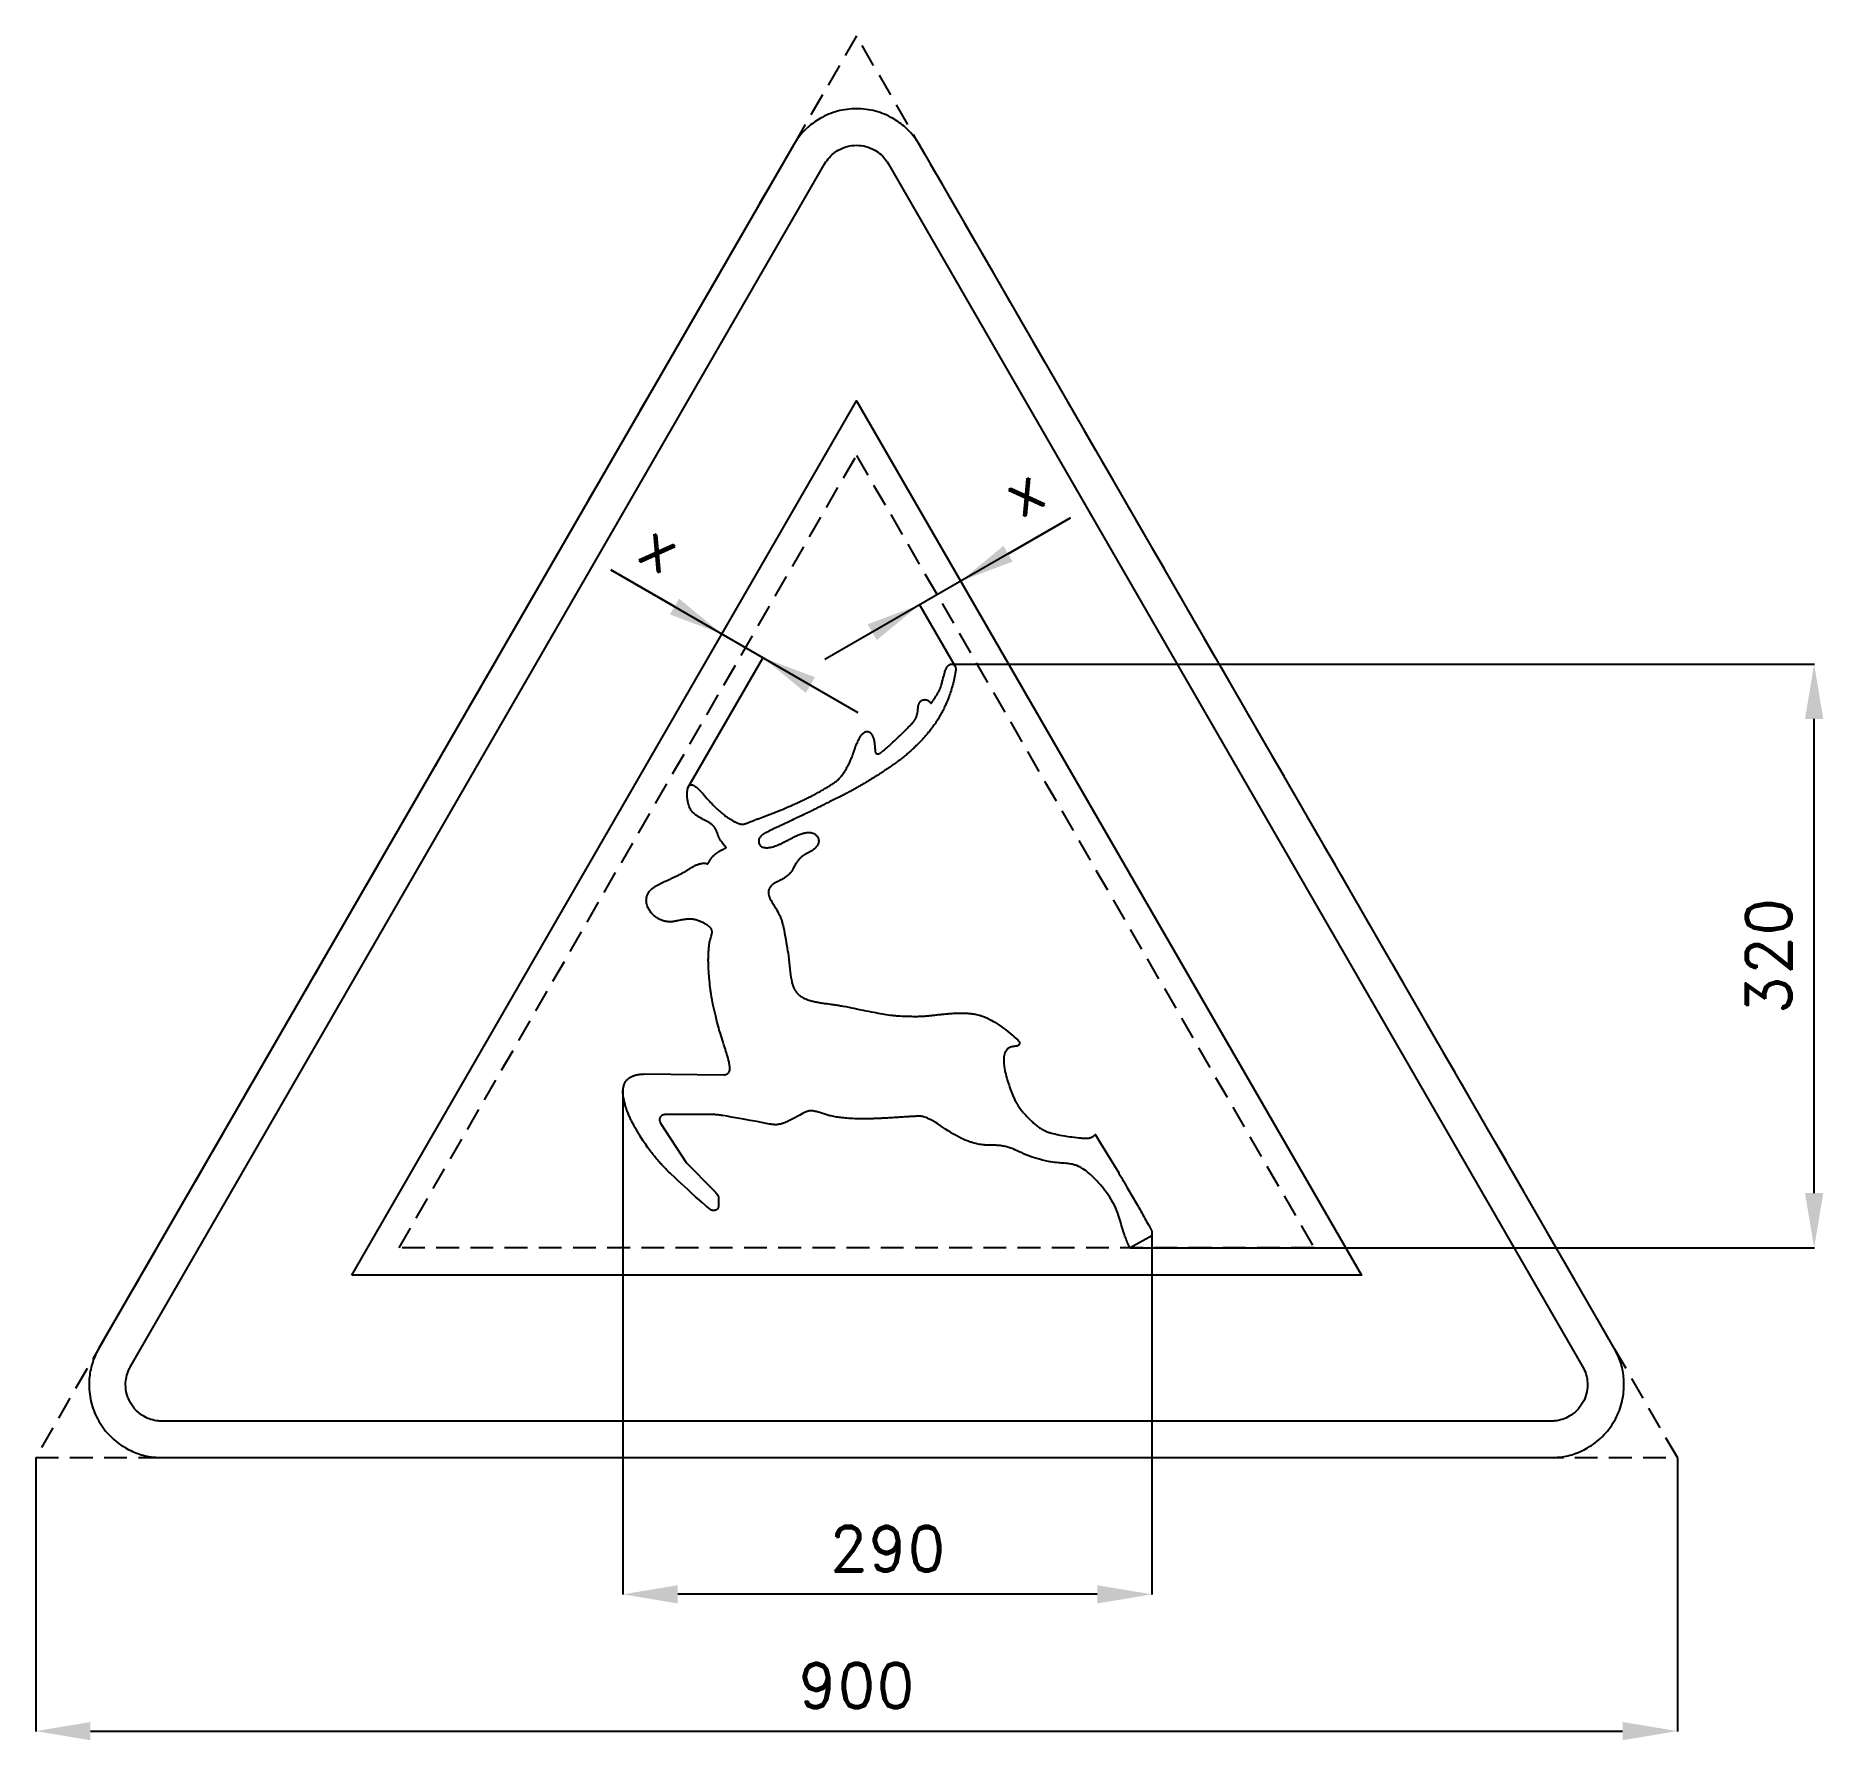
# Model space of a CAD drawing. Header units: millimetres. Extents: x -29 to 951, y -155 to 779.
import ezdxf

# ---------------------------------------------------------------- set-up
doc = ezdxf.new("R2010")
doc.units = ezdxf.units.MM
doc.header["$LTSCALE"] = 5
doc.linetypes.add('ČÁRKOVANÁX2', pattern=[1.5, 1, -0.5])
doc.layers.add('Kóty', color=2, linetype='Continuous')
doc.layers.add('Značka', color=7, linetype='Continuous')
doc.styles.get("Standard").update_dxf_attribs({"font": 'romand.shx', "height": 25})
doc.dimstyles.get("Standard").update_dxf_attribs({"dimtxt": 25, "dimasz": 30, "dimexe": 0.18, "dimexo": 0.0625, "dimgap": 12.5, "dimtad": 1, "dimdec": 0, "dimzin": 0, "dimdsep": 46, "dimtxsty": 'Standard', "dimcen": 0.09, "dimadec": 0, "dimazin": 0, "dimtfac": 1, "dimtdec": 0, "dimtofl": 0, "dimtmove": 0, "dimatfit": 3, "dimfxl": 1, "dimtolj": 1, "dimtzin": 0, "dimarcsym": 0})

msp = doc.modelspace()

# ---------------------------------------------------------------- texts
at = {"layer": 'Kóty', "char_height": 25, "attachment_point": 5}
for insert, rotation in [((511.88, 530.12), 30.0001), ((313.4, 499.35), 329.9999)]:
    msp.add_mtext('\\A1;x', dxfattribs=dict(at, insert=insert, rotation=rotation))

# ---------------------------------------------------------------- blocks, each defined once
blk = doc.blocks.new('*D0')
at = {"layer": 'Defpoints', "color": 0, "transparency": 16777216}
for p in [(292.66, 201.06), (582.66, 121.59), (292.66, -74.94)]:
    blk.add_point(p, dxfattribs=at)
at = {"layer": 'Kóty', "color": 0, "lineweight": -2, "transparency": 16777216}
for p, q in [((292.66, 201), (292.66, -75.12)), ((582.66, 121.53), (582.66, -75.12)), ((552.66, -74.94), (322.66, -74.94))]:
    blk.add_line(p, q, dxfattribs=at)
at = {"layer": 'Kóty', "color": 0, "transparency": 16777216}
for points in [[(322.66, -69.94), (322.66, -79.94), (292.66, -74.94)], [(552.66, -69.94), (552.66, -79.94), (582.66, -74.94)]]:
    blk.add_solid(points, dxfattribs=at)
at = {"layer": 'Kóty', "color": 0, "transparency": 16777216, "insert": (437.66, -49.94), "char_height": 25, "attachment_point": 5}
blk.add_mtext('\\A1;290', dxfattribs=at)
blk = doc.blocks.new('*D1')
at = {"layer": 'Defpoints', "color": 0, "transparency": 16777216}
for p in [(-29.28, 0.06), (870.72, 0.06), (870.72, -149.94)]:
    blk.add_point(p, dxfattribs=at)
at = {"layer": 'Kóty', "color": 0, "lineweight": -2, "transparency": 16777216}
for p, q in [((-29.28, 0), (-29.28, -150.12)), ((870.72, 0), (870.72, -150.12)), ((0.72, -149.94), (840.72, -149.94))]:
    blk.add_line(p, q, dxfattribs=at)
at = {"layer": 'Kóty', "color": 0, "transparency": 16777216}
for points in [[(0.72, -144.94), (0.72, -154.94), (-29.28, -149.94)], [(840.72, -144.94), (840.72, -154.94), (870.72, -149.94)]]:
    blk.add_solid(points, dxfattribs=at)
at = {"layer": 'Kóty', "color": 0, "transparency": 16777216, "insert": (420.72, -124.94), "char_height": 25, "attachment_point": 5}
blk.add_mtext('\\A1;900', dxfattribs=at)
blk = doc.blocks.new('*D2')
at = {"layer": 'Defpoints', "color": 0, "transparency": 16777216}
for p in [(472.95, 435), (945.72, 435), (570.65, 115)]:
    blk.add_point(p, dxfattribs=at)
at = {"layer": 'Kóty', "color": 0, "lineweight": -2, "transparency": 16777216}
for p, q in [((473.02, 435), (945.9, 435)), ((945.72, 145), (945.72, 405)), ((570.71, 115), (945.9, 115))]:
    blk.add_line(p, q, dxfattribs=at)
at = {"layer": 'Kóty', "color": 0, "transparency": 16777216}
for points in [[(940.72, 405), (950.72, 405), (945.72, 435)], [(940.72, 145), (950.72, 145), (945.72, 115)]]:
    blk.add_solid(points, dxfattribs=at)
at = {"layer": 'Kóty', "color": 0, "transparency": 16777216, "insert": (920.72, 275), "char_height": 25, "attachment_point": 5, "rotation": 90}
blk.add_mtext('\\A1;320', dxfattribs=at)

# ---------------------------------------------------------------- dimensions: what is measured, and where the dimension line sits
at = {"layer": 'Kóty'}
dim = msp.add_linear_dim(base=(945.72, 435), p1=(570.65, 115), p2=(472.95, 435), angle=90, dimstyle='Standard', dxfattribs=at)
dim.commit()
dim.dimension.update_dxf_attribs({"geometry": '*D2', "text_midpoint": (920.72, 275)})
for base, p1, p2, picture, middle in [((292.66, -74.94), (582.66, 121.59), (292.66, 201.06), '*D0', (437.66, -49.94)), ((870.72, -149.94), (-29.28, 0.06), (870.72, 0.06), '*D1', (420.72, -124.94))]:
    dim = msp.add_linear_dim(base=base, p1=p1, p2=p2, dimstyle='Standard', dxfattribs=at)
    dim.commit()
    dim.dimension.update_dxf_attribs({"geometry": picture, "text_midpoint": middle})

# ---------------------------------------------------------------- linework, layer by layer
at = {"layer": 'Kóty'}
for p, q in [((537.95, 515.25), (403.33, 437.53)), ((503.79, 495.53), (537.95, 515.25)), ((285.97, 486.72), (421.41, 408.52)), ((320.91, 466.55), (285.97, 486.72)), ((474.77, 433.8), (455.2, 467.68)), ((328.3, 367.24), (369.54, 438.68))]:
    msp.add_line(p, q, dxfattribs=at)
for points in [[(501.29, 499.86), (506.29, 491.2), (477.81, 480.53)], [(323.41, 470.88), (318.41, 462.22), (346.89, 451.55)], [(426.81, 456.86), (431.81, 448.2), (455.29, 467.53)], [(397.93, 427.85), (392.93, 419.19), (369.45, 438.52)]]:
    msp.add_solid(points, dxfattribs=at)
at = {"layer": 'Značka', "color": 6, "linetype": 'ČÁRKOVANÁX2', "ltscale": 2.5}
for points in [[(870.72, 0.06), (420.72, 779.48), (-29.28, 0.06)], [(169.9, 115), (420.72, 549.42), (671.53, 115)]]:
    msp.add_lwpolyline(points, close=True, dxfattribs=at)
at = {"layer": 'Značka', "color": 5}
for points in [[(836.08, 60), (455.36, 719.42), (454.24, 721.19, 0.010748), (453.08, 722.93, 0.055773), (447.54, 729.17, 0.055979), (440.72, 734.06, 0.069561), (431.09, 738.14, 0.069791), (420.72, 739.42, 0.069502), (410.36, 738.12, 0.067732), (400.72, 734.06, 0.055944), (393.86, 729.2, 0.061133), (388.36, 722.93, 0.012257), (387.19, 721.2), (386.08, 719.42), (5.36, 60, 0.003576), (4.38, 58.15, 0.010722), (3.46, 56.27, 0.055711), (0.83, 48.35, 0.055985), (0, 40, 0.069591), (1.29, 29.62, 0.069767), (5.36, 20, 0.069481), (11.67, 11.68, 0.067775), (20, 5.36, 0.055964), (27.65, 1.85, 0.061097), (35.82, 0.22, 0.01224), (37.91, 0.07, 0.004081), (40, 0), (801.43, 0, 0.003581), (803.53, 0.08, 0.010743), (805.62, 0.22, 0.055797), (813.79, 1.9, 0.055991), (821.43, 5.36, 0.069582), (829.78, 11.66, 0.069787), (836.08, 20, 0.069497), (840.13, 29.62, 0.067792), (841.43, 40, 0.055928), (840.65, 48.37, 0.060939), (837.98, 56.27), (837.06, 58.15), (836.08, 60)], [(461.65, 242.39), (462.01, 242.43), (462.37, 242.47, 0.000337), (464.95, 242.77, -0.00198), (467.53, 243.05, -0.003887), (470.06, 243.3, -0.005519), (472.6, 243.51, -0.007545), (475.14, 243.66, -0.009948), (477.69, 243.72, -0.009402), (479.69, 243.69, -0.010668), (481.69, 243.59, -0.015951), (484.11, 243.34, -0.020587), (486.5, 242.93, -0.016027), (488.1, 242.54, -0.017229), (489.66, 242.05, -0.013738), (490.93, 241.57, -0.01177), (492.16, 241.03, -0.010244), (493.38, 240.44), (494.57, 239.8), (495.52, 239.26), (496.45, 238.7), (497.6, 237.97), (498.74, 237.21), (500.09, 236.29), (501.42, 235.34), (502.54, 234.5), (503.65, 233.64), (504.76, 232.76), (505.85, 231.85), (506.7, 231.11), (507.55, 230.37), (508.58, 229.46, -0.023898), (509.57, 228.49), (509.84, 228.17, -0.067215), (510.04, 227.82), (510.12, 227.54), (510.14, 227.25), (510.11, 226.97), (510.03, 226.69), (509.91, 226.44), (509.76, 226.21), (509.58, 226.02), (509.37, 225.86), (509.14, 225.74, -0.041671), (508.89, 225.67, -0.018965), (508.71, 225.65), (508.54, 225.62), (508.28, 225.59), (508.03, 225.56), (507.73, 225.51), (507.43, 225.47), (507.11, 225.43), (506.79, 225.38), (506.49, 225.33), (506.18, 225.28), (506.13, 225.28), (506.08, 225.27), (505.62, 225.16, 0.019201), (505.17, 225.03, 0.046512), (504.38, 224.69, 0.04959), (503.67, 224.2, 0.039648), (503.17, 223.73, 0.035504), (502.75, 223.18, 0.06272), (502.07, 221.85, 0.042328), (501.68, 220.39, 0.055495), (501.44, 217.41, 0.030987), (501.71, 214.43, 0.025047), (502.53, 210.16, 0.019179), (503.71, 205.99, 0.012506), (505, 202.26), (506.44, 198.57), (507.34, 196.47, 0.024408), (508.37, 194.44, 0.023188), (509.45, 192.72), (510.67, 191.08), (512.26, 189.1, 0.011539), (513.94, 187.2, 0.012743), (515.83, 185.25, 0.013065), (517.81, 183.4, 0.015319), (519.58, 181.9, 0.023316), (521.46, 180.54, 0.030453), (523.52, 179.34, 0.036425), (525.72, 178.43, 0.022748), (527.54, 177.9), (529.39, 177.47), (530.8, 177.15), (532.21, 176.83), (533.5, 176.57), (534.79, 176.34), (535.73, 176.18), (536.68, 176.03), (537.75, 175.89), (538.81, 175.77), (540.12, 175.63), (541.42, 175.49), (542.58, 175.37), (543.74, 175.26, 0.006897), (544.86, 175.18, 0.011084), (545.98, 175.13, 0.011307), (546.88, 175.14, 0.012618), (547.79, 175.18, 0.023553), (548.52, 175.27, 0.050601), (549.23, 175.45), (549.6, 175.61), (549.94, 175.81), (550.27, 176.03), (550.57, 176.27), (550.85, 176.49), (551.12, 176.71), (551.3, 176.85), (551.48, 176.98), (551.54, 177.02), (551.59, 177.04), (551.62, 177.05), (551.64, 177.05), (551.65, 177.05), (551.65, 177.05), (551.67, 177.05), (551.68, 177.04), (551.68, 177.04), (551.69, 177.03), (554.48, 172.43), (564.43, 156.08), (564.52, 155.93), (564.61, 155.78), (565.28, 154.67), (565.93, 153.55), (566.57, 152.44), (567.2, 151.33), (567.83, 150.2), (568.46, 149.08), (568.96, 148.2), (569.47, 147.31), (569.99, 146.41), (570.52, 145.52), (570.62, 145.37), (570.71, 145.21), (575.27, 137.4), (575.35, 137.27), (575.43, 137.14), (576, 136.15), (576.57, 135.16), (577.15, 134.15), (577.71, 133.13), (578.29, 132.1), (578.86, 131.06), (579.31, 130.26), (579.75, 129.46), (580.27, 128.52), (580.8, 127.59), (580.98, 127.29), (581.16, 126.99), (581.31, 126.74), (581.46, 126.48), (581.6, 126.23), (581.75, 125.97), (581.86, 125.77), (581.96, 125.56), (582.09, 125.29), (582.2, 125.03), (582.27, 124.86), (582.34, 124.7), (582.39, 124.56), (582.44, 124.41), (582.49, 124.27), (582.53, 124.13), (582.56, 124.01), (582.59, 123.9), (582.62, 123.77), (582.64, 123.65), (582.64, 123.63), (582.65, 123.6), (582.66, 123.18), (582.66, 121.59), (570.65, 115), (570.6, 115.11), (570.54, 115.21), (570.15, 115.96), (569.78, 116.71), (569.45, 117.44), (569.13, 118.17), (568.82, 118.91), (568.52, 119.65), (568.29, 120.25), (568.07, 120.85), (567.84, 121.49), (567.61, 122.13), (567.58, 122.25), (567.54, 122.36), (567.46, 122.6), (567.38, 122.84), (567.22, 123.32), (567.07, 123.8), (566.69, 125.01), (566.33, 126.23), (565.86, 127.85), (565.39, 129.47), (564.9, 131.09), (564.38, 132.7), (563.94, 133.97), (563.47, 135.24), (562.82, 136.8), (562.1, 138.33), (561.26, 139.95), (560.34, 141.52), (559.53, 142.81), (558.68, 144.07), (557.79, 145.3), (556.88, 146.52), (556.12, 147.47), (555.36, 148.42), (554.38, 149.58), (553.38, 150.73), (552.51, 151.68), (551.62, 152.62), (550.76, 153.47), (549.89, 154.3), (548.97, 155.14), (548.04, 155.95), (547.3, 156.56), (546.55, 157.15), (545.68, 157.79), (544.78, 158.39, 0.018579), (543.63, 159.07, 0.020156), (542.42, 159.65), (541.44, 160.06, 0.015346), (540.42, 160.4, 0.014101), (539.4, 160.68, 0.012814), (538.37, 160.91), (537.52, 161.07), (536.67, 161.19, 0.009092), (535.57, 161.3), (534.47, 161.39), (532.94, 161.5, -0.004486), (531.42, 161.62), (530.33, 161.72), (529.24, 161.85), (528.28, 161.98), (527.32, 162.12), (526.61, 162.24), (525.91, 162.38), (525.09, 162.56), (524.27, 162.75), (522.63, 163.13), (521, 163.54), (519.63, 163.91), (518.28, 164.31), (516.93, 164.74), (515.6, 165.21), (514.54, 165.6), (513.5, 166.02), (512.21, 166.58), (510.94, 167.18), (509.84, 167.7), (508.73, 168.22), (507.82, 168.62), (506.9, 169.01), (505.98, 169.38), (505.05, 169.72), (504.28, 169.98), (503.52, 170.21), (502.52, 170.48, 0.010566), (501.52, 170.7, 0.011675), (500.46, 170.9, 0.012239), (499.38, 171.04, 0.009166), (498.5, 171.13, 0.006881), (497.62, 171.18, 0.004934), (496.73, 171.22), (495.85, 171.24), (495.14, 171.26), (494.42, 171.26), (493.52, 171.27, -0.004368), (492.62, 171.29, -0.007319), (491.63, 171.34, -0.008634), (490.64, 171.41, -0.007455), (489.82, 171.5), (489, 171.61), (488.18, 171.74), (487.37, 171.89), (486.72, 172.02), (486.08, 172.17), (485.28, 172.38), (484.48, 172.6, -0.01193), (482.73, 173.15, -0.014238), (481.01, 173.79, -0.011281), (479.64, 174.37), (478.29, 175.01), (476.96, 175.68), (475.66, 176.39), (474.61, 176.98), (473.57, 177.58), (472.26, 178.36), (470.95, 179.15), (469.41, 180.12), (467.88, 181.13), (466.54, 182.03), (465.21, 182.93), (463.85, 183.81), (462.47, 184.64), (461.38, 185.25), (460.26, 185.81, 0.020001), (458.9, 186.39, 0.028484), (457.49, 186.84), (457.08, 186.94), (456.67, 187.02), (456.33, 187.07), (455.98, 187.11), (455.63, 187.13), (455.28, 187.15), (455, 187.15), (454.72, 187.15), (454.37, 187.15, 0.004402), (454.02, 187.14, 0.003424), (453.65, 187.12), (453.29, 187.1), (452.98, 187.08), (452.68, 187.06), (452.37, 187.05), (452.07, 187.03), (451.82, 187.01), (451.58, 187), (451.28, 186.99), (450.97, 186.97), (450.62, 186.95), (450.26, 186.93), (449.96, 186.92), (449.66, 186.9), (449.37, 186.89), (449.07, 186.87), (448.83, 186.86), (448.59, 186.84), (448.29, 186.83), (448, 186.81, 0.000769), (447.02, 186.75), (446.05, 186.69), (445.21, 186.64), (444.36, 186.59), (443.51, 186.53), (442.66, 186.48), (442, 186.44), (441.33, 186.4), (440.52, 186.35), (439.71, 186.3), (438.39, 186.22, -0.000785), (437.06, 186.14, -0.000885), (435.96, 186.08, -0.000885), (434.85, 186.02, -0.000954), (433.75, 185.97, -0.00105), (432.65, 185.92), (431.76, 185.88), (430.88, 185.85, -0.001353), (429.77, 185.81), (428.67, 185.78, -0.001232), (427.33, 185.75, -0.002259), (425.99, 185.73, -0.002286), (424.88, 185.72, -0.002231), (423.76, 185.72, -0.002259), (422.65, 185.73, -0.002451), (421.53, 185.75), (420.64, 185.77), (419.75, 185.8), (418.64, 185.85), (417.52, 185.91), (416.49, 185.98), (415.46, 186.05), (414.6, 186.12), (413.74, 186.2), (412.88, 186.29), (412.02, 186.4), (411.33, 186.48), (410.65, 186.58), (409.79, 186.7), (408.94, 186.84, -0.010956), (407.52, 187.12, -0.011546), (406.11, 187.46, -0.007941), (404.96, 187.78), (403.83, 188.13), (402.7, 188.48), (401.57, 188.84), (400.67, 189.11), (399.76, 189.38, 0.008059), (398.62, 189.69, 0.016423), (397.46, 189.95), (397.16, 190), (396.85, 190.05), (396.6, 190.08), (396.35, 190.1), (396.09, 190.11), (395.84, 190.11), (395.63, 190.11, 0.008093), (395.43, 190.1, 0.010122), (395.18, 190.08, 0.009728), (394.92, 190.05, 0.011237), (394.62, 190, 0.011064), (394.32, 189.94), (394.07, 189.87), (393.82, 189.81), (393.58, 189.73), (393.34, 189.65), (393.15, 189.58), (392.96, 189.51), (392.76, 189.42), (392.56, 189.34), (392.52, 189.33), (392.49, 189.31), (392.31, 189.22), (392.14, 189.13), (391.79, 188.95), (391.44, 188.76), (390.56, 188.29), (389.69, 187.82), (388.52, 187.17), (387.34, 186.54), (386.16, 185.91), (384.97, 185.3), (384.02, 184.83), (383.06, 184.38, -0.008397), (381.85, 183.85, -0.010169), (380.62, 183.37), (380.23, 183.22), (379.83, 183.09), (379.49, 182.98), (379.15, 182.89), (378.81, 182.8), (378.47, 182.73), (378.19, 182.67, -0.0071), (377.92, 182.63, -0.008494), (377.57, 182.58, -0.00741), (377.22, 182.54, -0.008701), (376.82, 182.51, -0.010486), (376.42, 182.5, -0.008899), (376.09, 182.5), (375.76, 182.51), (375.43, 182.53), (375.1, 182.56), (374.84, 182.59), (374.58, 182.62), (374.3, 182.66), (374.02, 182.71), (373.97, 182.72), (373.92, 182.73), (373.47, 182.81), (373.03, 182.89), (372.09, 183.07), (371.14, 183.24), (368.56, 183.72), (365.98, 184.2), (362.36, 184.86), (358.74, 185.52), (355.39, 186.12), (352.05, 186.71), (349.72, 187.11), (347.39, 187.51, 0.004239), (346.1, 187.71, 0.012585), (344.82, 187.88), (344.28, 187.93), (343.75, 187.97), (343.45, 188), (343.15, 188.02), (342.91, 188.03), (342.68, 188.04), (342.38, 188.05), (342.08, 188.06), (341.54, 188.08), (341, 188.1), (340.88, 188.11), (340.76, 188.11), (316.46, 188.1), (316.44, 188.1), (316.41, 188.1), (316.2, 188.09), (315.99, 188.08, 0.006048), (315.79, 188.06, 0.006609), (315.59, 188.04, 0.007434), (315.39, 188.01, 0.008442), (315.19, 187.97, 0.007268), (315.04, 187.94), (314.88, 187.91, 0.010054), (314.69, 187.85, 0.013182), (314.5, 187.79, 0.024401), (314.22, 187.69, 0.030506), (313.96, 187.55, 0.027336), (313.75, 187.41), (313.56, 187.25), (313.37, 187.07), (313.21, 186.88), (313.09, 186.71), (312.99, 186.53), (312.88, 186.3), (312.8, 186.06), (312.73, 185.74), (312.7, 185.4), (312.71, 185.11), (312.75, 184.81), (312.81, 184.52), (312.9, 184.23), (312.97, 184.01), (313.06, 183.79), (313.16, 183.59), (313.28, 183.39), (313.3, 183.36), (313.32, 183.33), (327.38, 161.74), (342.09, 146.81), (342.11, 146.79), (342.13, 146.77), (342.14, 146.76), (342.16, 146.74), (342.17, 146.73), (342.19, 146.71), (342.2, 146.7), (342.21, 146.69), (342.22, 146.67), (342.24, 146.66), (342.64, 146.25), (343.04, 145.85), (343.42, 145.45), (343.78, 145.03), (344.13, 144.6), (344.46, 144.15), (344.69, 143.76), (344.89, 143.35), (345, 143.03), (345.05, 142.71), (345.05, 142.65), (345.05, 142.59), (345.06, 138.76), (345.06, 138.63), (345.06, 138.5), (345.02, 137.84, -0.041757), (344.9, 137.19), (344.79, 136.84), (344.63, 136.51), (344.49, 136.3), (344.32, 136.1), (344.14, 135.95), (343.95, 135.82), (343.75, 135.72), (343.53, 135.64), (343.35, 135.59, -0.015112), (343.16, 135.55, -0.02096), (342.82, 135.51, -0.014486), (342.47, 135.49, -0.009519), (342.29, 135.48, -0.016701), (342.11, 135.49), (341.93, 135.5), (341.75, 135.53), (341.58, 135.57), (341.4, 135.62), (341.24, 135.68), (341.09, 135.73), (340.91, 135.81), (340.74, 135.9), (340.58, 135.99), (340.43, 136.09), (340.3, 136.18), (340.18, 136.27), (340.06, 136.36), (339.94, 136.45), (339.85, 136.53), (339.76, 136.61), (339.66, 136.7), (339.56, 136.78), (339.54, 136.8), (339.53, 136.81), (339.22, 137.08), (338.91, 137.35), (338.28, 137.89), (337.66, 138.44), (336.11, 139.81), (334.56, 141.18), (332.49, 143.03), (330.44, 144.88), (328.38, 146.75), (326.33, 148.62), (324.71, 150.13), (323.08, 151.63), (321.06, 153.5), (319.05, 155.39, -0.006147), (316.71, 157.67, -0.00904), (314.43, 160.03, -0.008121), (312.64, 162, -0.007257), (310.91, 164.02, -0.006794), (309.24, 166.08, -0.006747), (307.63, 168.18), (306.37, 169.9), (305.14, 171.64, -0.005649), (303.62, 173.9), (302.14, 176.19, -0.005201), (300.73, 178.47, -0.007245), (299.38, 180.78, -0.007371), (298.3, 182.74, -0.008328), (297.28, 184.74, -0.009415), (296.33, 186.76, -0.010621), (295.46, 188.82, -0.009557), (294.82, 190.49, -0.010667), (294.25, 192.18, -0.013557), (293.64, 194.33, -0.012453), (293.14, 196.51), (292.94, 197.5, -0.012683), (292.79, 198.49), (292.7, 199.34, -0.013684), (292.66, 200.2, -0.015117), (292.66, 201.06, -0.017538), (292.72, 201.92), (292.81, 202.6, -0.017594), (292.94, 203.26, -0.023166), (293.17, 204.07, -0.024063), (293.46, 204.86, -0.022462), (293.77, 205.5, -0.025598), (294.14, 206.11, -0.021617), (294.49, 206.59, -0.020112), (294.87, 207.03, -0.019262), (295.29, 207.45, -0.018931), (295.73, 207.83, -0.015081), (296.11, 208.12, -0.015048), (296.5, 208.38, -0.017411), (297.01, 208.68, -0.014269), (297.55, 208.95, -0.014536), (298.16, 209.22, -0.014905), (298.8, 209.46, -0.011963), (299.34, 209.63, -0.010562), (299.89, 209.78, -0.009568), (300.44, 209.9, -0.008942), (301, 210.01, -0.006976), (301.45, 210.08, -0.007289), (301.9, 210.14, -0.007389), (302.46, 210.2, -0.003984), (303.02, 210.25), (303.17, 210.26), (303.31, 210.27), (303.43, 210.28), (303.56, 210.28), (303.68, 210.29), (303.8, 210.3), (303.9, 210.3), (304, 210.3), (304.1, 210.31), (304.2, 210.31), (304.22, 210.31), (304.24, 210.31), (347.94, 209.88), (347.97, 209.88), (347.99, 209.88), (348.01, 209.88), (348.03, 209.88), (348.05, 209.88), (348.07, 209.88), (348.08, 209.88), (348.1, 209.88), (348.12, 209.88), (348.13, 209.88, 0.036533), (348.53, 209.92, 0.030289), (348.92, 210, 0.023785), (349.24, 210.1, 0.025728), (349.54, 210.23, 0.026906), (349.83, 210.39, 0.028011), (350.1, 210.58), (350.3, 210.75), (350.48, 210.93), (350.69, 211.2), (350.87, 211.48), (351.02, 211.79), (351.13, 212.12), (351.19, 212.4), (351.24, 212.68), (351.26, 212.97), (351.27, 213.26), (351.27, 213.49), (351.26, 213.72), (351.24, 214.01), (351.22, 214.3, 0.015595), (351.06, 215.57, 0.013336), (350.83, 216.83), (350.59, 217.91), (350.31, 218.99), (350, 220.07), (349.68, 221.14), (349.41, 221.98), (349.14, 222.82), (348.82, 223.84), (348.49, 224.85), (348.03, 226.27), (347.57, 227.69), (347.19, 228.88), (346.81, 230.06), (346.43, 231.25), (346.06, 232.44), (345.77, 233.39), (345.49, 234.35), (345.15, 235.54), (344.82, 236.74), (344.14, 239.36), (343.49, 241.99), (342.96, 244.21), (342.46, 246.43), (341.99, 248.66), (341.56, 250.9), (341.24, 252.69), (340.95, 254.48, -0.005537), (340.63, 256.7), (340.36, 258.93, -0.004825), (340.05, 261.86, -0.005406), (339.8, 264.79, -0.005238), (339.63, 267.33, -0.005862), (339.51, 269.87, -0.007562), (339.46, 272.42, -0.01033), (339.5, 274.96, -0.007663), (339.6, 276.97, -0.004501), (339.74, 278.97, -0.013062), (339.98, 281.39, -0.032643), (340.44, 283.77, -0.013158), (340.8, 285.02, 0.006145), (341.18, 286.27, 0.016041), (341.36, 287.01, 0.029843), (341.49, 287.77, 0.029525), (341.51, 288.28, 0.040359), (341.46, 288.79, 0.038153), (341.36, 289.21, 0.037314), (341.2, 289.62, 0.037558), (340.95, 290.04, 0.02848), (340.65, 290.43, 0.044141), (339.86, 291.19, 0.023311), (338.97, 291.85, 0.012306), (338.12, 292.41, 0.012223), (337.25, 292.92, 0.012539), (336.36, 293.39, 0.013607), (335.45, 293.81, 0.014464), (334.52, 294.18, 0.015287), (333.57, 294.5, 0.014324), (332.7, 294.74, 0.014757), (331.82, 294.93, 0.018791), (330.73, 295.1, 0.019392), (329.62, 295.18, 0.017941), (328.56, 295.19, 0.016129), (327.5, 295.12, 0.01124), (326.63, 295.02, 0.008231), (325.76, 294.89, 0.005577), (324.9, 294.74, 0.00318), (324.04, 294.57), (323.35, 294.43), (322.65, 294.29, -0.003188), (321.79, 294.13, -0.006388), (320.92, 293.97, -0.008841), (320.17, 293.86, -0.012531), (319.41, 293.78, -0.012098), (318.78, 293.74, -0.012416), (318.15, 293.74, -0.013007), (317.52, 293.76, -0.013976), (316.9, 293.82, -0.012044), (316.4, 293.89, -0.013014), (315.9, 293.98, -0.015629), (315.28, 294.13, -0.012569), (314.67, 294.32, -0.022483), (313.48, 294.77, -0.023931), (312.33, 295.32, -0.020478), (311.4, 295.87, -0.01927), (310.5, 296.5, -0.019089), (309.65, 297.18, -0.019828), (308.86, 297.93, -0.017122), (308.27, 298.57, -0.019415), (307.73, 299.24, -0.022888), (307.13, 300.12, -0.017731), (306.61, 301.05, -0.024182), (306.08, 302.16, -0.038468), (305.7, 303.32, -0.035694), (305.52, 304.33, -0.030597), (305.46, 305.36, -0.02958), (305.52, 306.39, -0.032058), (305.71, 307.41, -0.026719), (305.94, 308.2, -0.026701), (306.26, 308.97, -0.034893), (306.77, 309.89, -0.037887), (307.41, 310.72, -0.023933), (307.92, 311.25, -0.015862), (308.47, 311.75, -0.010193), (308.95, 312.14, -0.010408), (309.45, 312.51, -0.009838), (309.96, 312.86, -0.008191), (310.48, 313.2, -0.005783), (310.91, 313.46, -0.005616), (311.34, 313.7, -0.005705), (311.88, 314, -0.003429), (312.42, 314.28, -0.006955), (314.41, 315.27, -0.003666), (316.41, 316.22, -0.000823), (318.08, 316.99, 0.000882), (319.75, 317.77, 0.002613), (321.42, 318.55, 0.004348), (323.07, 319.36, 0.005002), (324.39, 320.03, 0.006623), (325.69, 320.73, 0.008936), (327.3, 321.66, 0.007969), (328.88, 322.64), (329.73, 323.19, -0.008162), (330.58, 323.72, -0.010695), (331.33, 324.14, -0.011149), (332.09, 324.54, -0.012877), (332.87, 324.9, -0.015843), (333.67, 325.21, -0.014744), (334.32, 325.43, -0.016883), (334.97, 325.6, -0.022678), (335.8, 325.75, -0.023783), (336.63, 325.83, -0.007883), (336.89, 325.84, -0.008353), (337.16, 325.84), (337.38, 325.83), (337.6, 325.82), (337.82, 325.8), (338.04, 325.77), (338.21, 325.75), (338.38, 325.72), (338.57, 325.68), (338.75, 325.63), (338.78, 325.63), (338.81, 325.62), (338.82, 325.62), (338.82, 325.61), (338.83, 325.61), (338.84, 325.61), (338.87, 325.6), (338.9, 325.6), (338.94, 325.59), (338.98, 325.59), (339.01, 325.59), (339.05, 325.59), (339.08, 325.6), (339.11, 325.6), (339.15, 325.62, 0.024713), (339.19, 325.63, 0.031143), (339.23, 325.65, 0.041357), (339.26, 325.68, 0.032122), (339.29, 325.7), (339.31, 325.73), (339.32, 325.75), (339.34, 325.78), (339.35, 325.81), (339.37, 325.83), (339.38, 325.86), (339.4, 325.9), (339.4, 325.9), (339.41, 325.91), (339.45, 325.98), (339.49, 326.05), (339.57, 326.19), (339.65, 326.33), (339.86, 326.68), (340.07, 327.04, -0.004684), (340.35, 327.51, -0.006483), (340.65, 327.97, -0.008177), (340.95, 328.42, -0.00979), (341.28, 328.87, -0.009518), (341.55, 329.21, -0.011416), (341.83, 329.54, -0.014578), (342.2, 329.94, -0.013099), (342.59, 330.31, -0.010835), (342.99, 330.65, -0.008716), (343.4, 330.98, -0.006245), (343.74, 331.25, -0.00612), (344.1, 331.5, -0.005687), (344.45, 331.75, -0.00526), (344.82, 331.99, -0.003736), (345.11, 332.18, -0.003031), (345.41, 332.36, -0.003926), (345.78, 332.59, -0.004863), (346.16, 332.8, -0.007738), (346.75, 333.13, -0.006822), (347.36, 333.44, -0.003365), (347.78, 333.64, -0.001201), (348.2, 333.84, 0.003169), (348.51, 333.99, 0.009809), (348.82, 334.15, 0.010767), (348.95, 334.22, 0.022075), (349.07, 334.3, 0.013704), (349.11, 334.33, 0.022193), (349.14, 334.36), (349.16, 334.38), (349.18, 334.4), (349.19, 334.42), (349.2, 334.44), (349.2, 334.45), (349.21, 334.45), (349.21, 334.46), (349.21, 334.47), (349.21, 334.48), (349.21, 334.49), (349.2, 334.5), (349.19, 334.52), (349.12, 334.61), (349.04, 334.7), (348.92, 334.84), (348.8, 334.99), (348.56, 335.29), (348.32, 335.59), (348.08, 335.88), (347.84, 336.18), (347.6, 336.48), (347.37, 336.78), (347.25, 336.94), (347.14, 337.09), (346.98, 337.31), (346.82, 337.52), (346.59, 337.85), (346.37, 338.17), (346.19, 338.44), (346.01, 338.72), (345.84, 339), (345.67, 339.29), (345.54, 339.52), (345.42, 339.75), (345.27, 340.04), (345.13, 340.34, -0.017426), (344.84, 341.03, -0.007411), (344.6, 341.74), (344.38, 342.39, 0.00917), (344.14, 343.03, 0.01634), (343.85, 343.72, 0.020314), (343.51, 344.4, 0.019051), (343.15, 344.98, 0.016644), (342.76, 345.54, 0.025519), (342.11, 346.32, 0.031536), (341.39, 347.03, 0.022464), (340.8, 347.49, 0.016052), (340.18, 347.91, 0.010573), (339.52, 348.31, 0.005459), (338.86, 348.68), (338.1, 349.09), (337.34, 349.5), (336.69, 349.85), (336.04, 350.2), (335.2, 350.68), (334.37, 351.16), (333.81, 351.48, -0.00841), (333.26, 351.82, -0.014657), (332.61, 352.26, -0.016622), (331.99, 352.74, -0.022024), (331.28, 353.36, -0.023782), (330.64, 354.05, -0.023463), (330.11, 354.72, -0.026446), (329.66, 355.43, -0.034033), (329.14, 356.49, -0.024209), (328.75, 357.6, -0.01869), (328.41, 358.85, -0.013071), (328.15, 360.12, -0.008741), (328.02, 360.93, -0.013419), (327.92, 361.73, -0.012964), (327.88, 362.42, -0.012478), (327.86, 363.1, -0.006869), (327.87, 363.63), (327.89, 364.15), (327.92, 364.85, -0.008114), (327.96, 365.56, -0.023795), (328.06, 366.39, -0.046803), (328.27, 367.19, -0.035704), (328.45, 367.62, -0.04168), (328.7, 368.03, -0.039131), (328.94, 368.31, -0.048731), (329.22, 368.54, -0.044429), (329.48, 368.69, -0.046368), (329.77, 368.79, -0.047599), (330.08, 368.84, -0.043253), (330.39, 368.84, -0.029117), (330.63, 368.81), (330.86, 368.75, -0.040566), (331.32, 368.57, -0.029258), (331.75, 368.32, -0.017615), (332.13, 368.07), (332.5, 367.79), (332.9, 367.48), (333.29, 367.15), (333.68, 366.82), (334.05, 366.47), (334.42, 366.12), (334.78, 365.76), (335.17, 365.36), (335.55, 364.95), (336.42, 363.99), (337.29, 363.02), (338, 362.22), (338.72, 361.41), (339.44, 360.6), (340.16, 359.8), (340.74, 359.16), (341.33, 358.53), (342.07, 357.74, 0.003926), (342.83, 356.97, 0.005638), (343.79, 356.01, 0.006403), (344.78, 355.08, 0.005858), (345.62, 354.32, 0.006328), (346.47, 353.59, 0.006749), (347.35, 352.87, 0.007138), (348.24, 352.18, 0.00627), (348.96, 351.65, 0.006998), (349.7, 351.13, 0.008366), (350.65, 350.51, 0.006499), (351.62, 349.92), (352.29, 349.53), (352.96, 349.14), (353.59, 348.79, 0.006677), (354.23, 348.46, 0.009457), (354.89, 348.14, 0.012437), (355.56, 347.85, 0.011981), (356.08, 347.65, 0.014464), (356.61, 347.48, 0.0232), (357.23, 347.32, 0.034964), (357.85, 347.24, 0.026363), (358.26, 347.23, 0.026024), (358.67, 347.27, 0.019831), (359.02, 347.33, 0.014564), (359.36, 347.41, 0.010944), (359.71, 347.51, 0.008766), (360.05, 347.63, 0.005218), (360.31, 347.72, 0.0035), (360.58, 347.83), (360.85, 347.93), (361.12, 348.04), (361.17, 348.06), (361.22, 348.08), (361.49, 348.19), (361.76, 348.29), (362.31, 348.51), (362.85, 348.72, -0.000927), (364.22, 349.24, -0.000694), (365.58, 349.76, -0.000545), (367.4, 350.45), (369.23, 351.14, 0.000471), (371.05, 351.82, 0.000879), (372.87, 352.51, 0.001098), (374.32, 353.07, 0.001574), (375.78, 353.64, 0.002119), (377.59, 354.36, 0.001803), (379.4, 355.1, 0.002688), (382.23, 356.28, 0.002842), (385.06, 357.5, 0.002707), (387.38, 358.52, 0.003255), (389.69, 359.58, 0.003679), (391.98, 360.66, 0.003968), (394.26, 361.77, 0.003587), (396.07, 362.69, 0.004179), (397.88, 363.64, 0.004945), (400.13, 364.88, 0.003549), (402.36, 366.15, 0.001753), (403.37, 366.74, 0.002657), (404.37, 367.34, 0.002823), (405.23, 367.86, 0.003205), (406.07, 368.39, 0.004333), (406.92, 368.93, 0.006083), (407.76, 369.5, 0.004338), (408.41, 369.96), (409.07, 370.43, 0.007253), (409.87, 371.02, 0.020601), (410.63, 371.66, 0.03344), (411.71, 372.76, 0.015707), (412.67, 373.97, 0.007536), (413.43, 375.01, 0.01075), (414.16, 376.07, 0.011125), (414.84, 377.16, 0.008871), (415.48, 378.27, 0.006412), (415.96, 379.18, 0.006921), (416.42, 380.1, 0.00687), (416.97, 381.26), (417.49, 382.44, 0.003849), (418.02, 383.65, 0.01019), (418.51, 384.87, 0.010757), (419.06, 386.42), (419.58, 387.99, -0.008562), (420.2, 389.74, -0.009679), (420.88, 391.46, -0.010586), (421.45, 392.78, -0.015651), (422.1, 394.07, -0.027011), (422.9, 395.42, -0.042883), (423.88, 396.63, -0.01444), (424.16, 396.91, -0.017441), (424.45, 397.18, -0.017139), (424.72, 397.38, -0.019219), (425, 397.57, -0.021919), (425.29, 397.74, -0.025716), (425.59, 397.87, -0.023022), (425.84, 397.96, -0.025771), (426.09, 398.02, -0.034419), (426.42, 398.06, -0.035198), (426.75, 398.06, -0.058084), (427.29, 397.95, -0.058901), (427.79, 397.73, -0.04398), (428.16, 397.48, -0.03358), (428.48, 397.18, -0.030177), (428.8, 396.79, -0.02443), (429.08, 396.37, -0.017389), (429.31, 395.97), (429.52, 395.55, -0.012025), (429.73, 395.06, -0.012369), (429.92, 394.56, -0.017658), (430.15, 393.83, -0.017161), (430.33, 393.09, -0.012781), (430.46, 392.44), (430.55, 391.78), (430.63, 391.12), (430.69, 390.45), (430.73, 389.92), (430.76, 389.39), (430.8, 388.75), (430.85, 388.12), (430.87, 387.77), (430.9, 387.43), (430.94, 387.13), (431.01, 386.83, 0.032495), (431.09, 386.55, 0.048909), (431.22, 386.29, 0.046469), (431.36, 386.11, 0.056793), (431.52, 385.97), (431.61, 385.9), (431.72, 385.86, 0.043959), (431.9, 385.8, 0.033424), (432.09, 385.77, 0.02675), (432.27, 385.76, 0.025895), (432.44, 385.78, 0.024038), (432.63, 385.8, 0.019691), (432.8, 385.85, 0.016788), (432.98, 385.9, 0.014588), (433.15, 385.97, 0.011392), (433.31, 386.04, 0.009491), (433.46, 386.11, 0.009872), (433.63, 386.21, 0.008771), (433.8, 386.3, 0.012802), (434.08, 386.48, 0.011083), (434.35, 386.67), (434.57, 386.84), (434.79, 387.02), (435, 387.2), (435.22, 387.38), (435.39, 387.52), (435.55, 387.67), (435.76, 387.85), (435.97, 388.03), (436.66, 388.61), (437.34, 389.19), (437.85, 389.62), (438.35, 390.04), (438.84, 390.46), (439.33, 390.89), (439.73, 391.25), (440.14, 391.62), (440.7, 392.15), (441.26, 392.68), (442.16, 393.54), (443.06, 394.41), (443.81, 395.13), (444.56, 395.86), (445.3, 396.58), (446.05, 397.3), (446.64, 397.89), (447.23, 398.47), (447.97, 399.21), (448.7, 399.95), (449.11, 400.36), (449.51, 400.76), (449.84, 401.1), (450.17, 401.44), (450.5, 401.79), (450.83, 402.14), (451.08, 402.42), (451.33, 402.71), (451.64, 403.07), (451.94, 403.45), (452.07, 403.62), (452.21, 403.8), (452.32, 403.95), (452.43, 404.11), (452.53, 404.26), (452.64, 404.42), (452.72, 404.54), (452.8, 404.67), (452.89, 404.83), (452.99, 404.99), (453.07, 405.15), (453.16, 405.31), (453.23, 405.45), (453.29, 405.58), (453.36, 405.72), (453.42, 405.85), (453.46, 405.97), (453.51, 406.08), (453.56, 406.22), (453.62, 406.36), (453.73, 406.69), (453.84, 407.02), (453.92, 407.3), (454, 407.58), (454.06, 407.87), (454.12, 408.15), (454.16, 408.38), (454.2, 408.61), (454.24, 408.9), (454.27, 409.19), (454.32, 409.67), (454.36, 410.15), (454.39, 410.54), (454.43, 410.92), (454.47, 411.31), (454.53, 411.7), (454.59, 412), (454.66, 412.31, -0.015451), (454.77, 412.7, -0.013976), (454.91, 413.08, -0.014103), (455.05, 413.44, -0.017042), (455.22, 413.79, -0.017048), (455.37, 414.06, -0.022151), (455.54, 414.31, -0.025573), (455.73, 414.54, -0.029037), (455.94, 414.75, -0.02559), (456.12, 414.9, -0.027378), (456.32, 415.04, -0.033057), (456.61, 415.18, -0.023216), (456.92, 415.29, -0.017258), (457.22, 415.38, -0.015476), (457.53, 415.45, -0.014029), (457.78, 415.49, -0.018769), (458.03, 415.52, -0.021676), (458.29, 415.53, -0.022668), (458.55, 415.51, -0.018503), (458.76, 415.48, -0.016404), (458.98, 415.44, -0.021792), (459.27, 415.35, -0.022677), (459.55, 415.24, -0.029052), (459.89, 415.08, -0.031409), (460.2, 414.88, -0.022838), (460.43, 414.69), (460.64, 414.49), (460.83, 414.29), (461.02, 414.08), (461.15, 413.91), (461.29, 413.75), (461.43, 413.58), (461.58, 413.41), (461.6, 413.38), (461.63, 413.36), (461.71, 413.48), (461.78, 413.6), (461.93, 413.84), (462.08, 414.08), (462.45, 414.65), (462.82, 415.22), (463.3, 415.93), (463.78, 416.65), (464.24, 417.35), (464.68, 418.05), (465.03, 418.63), (465.36, 419.21, 0.009818), (465.77, 419.98, 0.011302), (466.15, 420.77, 0.016861), (466.67, 422, 0.013849), (467.1, 423.27, 0.00863), (467.42, 424.33, 0.005307), (467.72, 425.4), (467.99, 426.47), (468.26, 427.55), (468.49, 428.4), (468.72, 429.26, -0.007929), (469.04, 430.32, -0.009049), (469.39, 431.37), (469.53, 431.75), (469.68, 432.13), (469.81, 432.45), (469.96, 432.76, -0.013046), (470.11, 433.07, -0.015788), (470.29, 433.36, -0.0149), (470.44, 433.59, -0.017707), (470.6, 433.81, -0.0232), (470.83, 434.06, -0.022251), (471.08, 434.29, -0.017677), (471.26, 434.44, -0.022703), (471.46, 434.58, -0.020038), (471.63, 434.68, -0.018149), (471.82, 434.76, -0.017645), (472, 434.84, -0.018839), (472.2, 434.9, -0.015486), (472.35, 434.94, -0.014711), (472.51, 434.97, -0.016754), (472.68, 434.99, -0.019726), (472.85, 435), (472.87, 435), (472.9, 435), (472.93, 435), (472.95, 435), (472.98, 435), (473.04, 435), (473.1, 434.99), (473.24, 434.98), (473.38, 434.96, -0.02414), (473.56, 434.91, -0.02569), (473.73, 434.85, -0.026251), (473.89, 434.77), (474.05, 434.68), (474.17, 434.59), (474.28, 434.5), (474.41, 434.36), (474.53, 434.21, -0.049564), (474.8, 433.75, -0.04746), (474.97, 433.24, -0.035389), (475.06, 432.8, -0.02495), (475.09, 432.34, -0.018681), (475.09, 431.87, -0.014945), (475.05, 431.41), (475.01, 431.04), (474.95, 430.67), (474.88, 430.24), (474.81, 429.81), (474.61, 428.8), (474.41, 427.78), (474.23, 426.94), (474.04, 426.1), (473.84, 425.26), (473.64, 424.42), (473.46, 423.75), (473.28, 423.08), (473.05, 422.25), (472.81, 421.43), (472.53, 420.51), (472.24, 419.61), (471.99, 418.85), (471.73, 418.1), (471.47, 417.35), (471.19, 416.61), (470.96, 416.02), (470.73, 415.42), (470.43, 414.69), (470.12, 413.96), (469.74, 413.09), (469.36, 412.22), (469.03, 411.5), (468.69, 410.79), (468.34, 410.08), (467.98, 409.38), (467.69, 408.82), (467.4, 408.26), (467.02, 407.57), (466.63, 406.88, -0.012078), (465.06, 404.26, -0.01313), (463.35, 401.71, -0.010706), (461.83, 399.64, -0.009088), (460.22, 397.62, -0.0082), (458.56, 395.65, -0.008052), (456.82, 393.73, -0.006015), (455.4, 392.23, -0.005374), (453.95, 390.77, -0.006518), (452.12, 389.01, -0.007117), (450.24, 387.29, -0.007583), (448.21, 385.54, -0.007126), (446.13, 383.85, -0.005443), (444.32, 382.44, -0.004511), (442.49, 381.08, -0.003901), (440.62, 379.73, -0.00351), (438.73, 378.41, -0.002422), (437.22, 377.37, -0.001929), (435.7, 376.35, -0.002187), (433.81, 375.1, -0.002356), (431.92, 373.88, -0.004026), (429.01, 372.04, -0.004652), (426.07, 370.25, -0.00393), (423.57, 368.79, -0.003413), (421.05, 367.36, -0.003062), (418.5, 365.95, -0.002845), (415.94, 364.58, -0.002349), (413.89, 363.5, -0.002726), (411.83, 362.44, -0.002496), (409.26, 361.16), (406.68, 359.89, 0.000885), (405.55, 359.33, 0.001867), (404.42, 358.77, 0.001513), (403.44, 358.27), (402.47, 357.77), (401.5, 357.27), (400.52, 356.77), (399.75, 356.37, -0.001463), (398.97, 355.98, -0.001938), (398.03, 355.52, -0.001574), (397.09, 355.06, -0.001199), (395.92, 354.49), (394.75, 353.93), (393.77, 353.47), (392.8, 353), (391.82, 352.53), (390.84, 352.07), (390.06, 351.69), (389.28, 351.32), (388.3, 350.85), (387.32, 350.38), (386.41, 349.94), (385.5, 349.5), (384.74, 349.14), (383.98, 348.77), (383.22, 348.41), (382.47, 348.04), (381.86, 347.75, -0.00065), (381.25, 347.47, -0.00078), (380.49, 347.11, -0.000651), (379.73, 346.76, -0.000599), (378.72, 346.29, -0.000305), (377.7, 345.82), (376.86, 345.43, 0.000776), (376.01, 345.03, 0.0013), (375.17, 344.64, 0.001679), (374.32, 344.24, 0.00185), (373.64, 343.91, 0.002358), (372.97, 343.58, 0.002919), (372.12, 343.15, 0.002013), (371.28, 342.71, 0.002379), (370.85, 342.48, 0.0053), (370.43, 342.25, 0.00631), (370.08, 342.05, 0.007903), (369.74, 341.84, 0.009686), (369.41, 341.62, 0.01184), (369.09, 341.39, 0.010576), (368.84, 341.2, 0.011629), (368.6, 340.99, 0.016014), (368.32, 340.72, 0.018267), (368.05, 340.43, 0.045964), (367.56, 339.75, 0.059919), (367.23, 338.98, 0.048589), (367.09, 338.37, 0.04344), (367.06, 337.73, 0.040652), (367.13, 337.13, 0.04316), (367.3, 336.55, 0.038857), (367.51, 336.08, 0.041114), (367.8, 335.65, 0.032763), (368.05, 335.36, 0.036753), (368.33, 335.12, 0.041999), (368.7, 334.88, 0.03684), (369.1, 334.71), (369.27, 334.65), (369.44, 334.6), (369.63, 334.55), (369.82, 334.51), (370.01, 334.48), (370.21, 334.45), (370.4, 334.42), (370.6, 334.4), (370.78, 334.39), (370.97, 334.38), (371, 334.38), (371.03, 334.38), (371.22, 334.37), (371.41, 334.37, 0.012521), (371.8, 334.37, 0.010421), (372.19, 334.4, 0.022619), (373.21, 334.52, 0.018365), (374.22, 334.73, 0.020595), (375.65, 335.14, 0.014814), (377.04, 335.64, 0.01104), (378.45, 336.22, 0.008383), (379.85, 336.86, 0.00431), (380.92, 337.39, 0.001893), (381.99, 337.92, 0.000867), (383.21, 338.54, 0.000927), (384.43, 339.17), (385.61, 339.77, -0.00259), (386.79, 340.37, -0.005061), (387.83, 340.88, -0.008656), (388.88, 341.36, -0.012563), (389.95, 341.8, -0.016753), (391.04, 342.17, -0.015941), (391.91, 342.41, -0.018321), (392.8, 342.6, -0.027546), (393.9, 342.73, -0.034847), (395.01, 342.73, -0.047877), (396.23, 342.54, -0.062529), (397.37, 342.1, -0.051467), (398.15, 341.59, -0.047676), (398.82, 340.93, -0.04111), (399.29, 340.29, -0.044549), (399.65, 339.58, -0.045656), (399.88, 338.84, -0.047565), (399.97, 338.07, -0.039759), (399.94, 337.48, -0.047938), (399.82, 336.91, -0.055193), (399.49, 336.17, -0.016407), (399.05, 335.47), (398.64, 334.87, -0.027375), (398.2, 334.3, -0.031098), (397.71, 333.79, -0.020884), (397.16, 333.34, -0.015209), (396.58, 332.92, -0.012921), (395.97, 332.53, -0.009224), (395.42, 332.2, -0.006531), (394.85, 331.89, -0.003212), (394.16, 331.53, 0.002846), (393.46, 331.17, 0.007), (392.86, 330.84, 0.010564), (392.26, 330.48, 0.010087), (391.78, 330.17, 0.00966), (391.31, 329.84, 0.009919), (390.85, 329.49, 0.010638), (390.4, 329.13, 0.008928), (390.06, 328.82, 0.00943), (389.72, 328.51, 0.011652), (389.32, 328.09, 0.010987), (388.94, 327.66, 0.01667), (388.38, 326.96, 0.016517), (387.86, 326.21, 0.011281), (387.46, 325.58), (387.09, 324.93), (386.73, 324.28), (386.37, 323.63), (386.08, 323.1), (385.78, 322.58, -0.00867), (385.39, 321.94, -0.011749), (384.98, 321.32, -0.016328), (384.49, 320.66, -0.020114), (383.96, 320.03, -0.016601), (383.5, 319.56, -0.014456), (383.01, 319.12, -0.01292), (382.5, 318.7, -0.011906), (381.97, 318.31, -0.008376), (381.53, 318.01, -0.006571), (381.08, 317.72, -0.007336), (380.49, 317.36, -0.00756), (379.89, 317.02, -0.008788), (378.99, 316.55, -0.003692), (378.07, 316.09), (377.29, 315.71, 0.007841), (376.52, 315.32, 0.013706), (375.78, 314.89, 0.019944), (375.07, 314.43, 0.019819), (374.53, 314.02, 0.023233), (374.03, 313.56, 0.034107), (373.47, 312.92, 0.039471), (373, 312.21, 0.037873), (372.69, 311.55, 0.042821), (372.49, 310.85, 0.034251), (372.41, 310.27, 0.028338), (372.4, 309.67, 0.024681), (372.45, 309.08, 0.022189), (372.55, 308.49), (372.67, 308.02), (372.81, 307.56), (373.02, 306.99, 0.01561), (373.26, 306.44, 0.024247), (373.85, 305.33), (374.51, 304.25), (375.14, 303.24), (375.75, 302.22), (376.4, 301.14), (377.04, 300.06), (377.54, 299.18), (378.02, 298.28, -0.009293), (378.58, 297.18, -0.015794), (379.08, 296.06), (379.26, 295.6), (379.43, 295.14), (379.56, 294.76), (379.69, 294.38), (379.83, 293.9), (379.96, 293.42), (380.09, 292.9), (380.21, 292.39), (380.42, 291.5), (380.62, 290.62), (380.96, 289.03), (381.28, 287.43), (381.59, 285.76), (381.89, 284.09), (382.2, 282.33), (382.5, 280.57), (382.72, 279.24), (382.93, 277.91), (383.14, 276.51), (383.34, 275.12), (383.59, 273.14), (383.8, 271.16), (383.96, 269.52), (384.13, 267.88), (384.32, 266.25), (384.54, 264.62), (384.75, 263.32), (384.99, 262.02, 0.011407), (385.33, 260.38, 0.026785), (385.8, 258.78, 0.020052), (386.16, 257.84, 0.018451), (386.59, 256.93), (386.96, 256.26, 0.018839), (387.38, 255.61, 0.020063), (387.83, 255.02, 0.020096), (388.32, 254.46), (388.77, 254.02), (389.23, 253.6, 0.016026), (389.9, 253.07, 0.017951), (390.59, 252.59, 0.046722), (392.83, 251.43, 0.028388), (395.22, 250.61, 0.015925), (397.41, 250.04, 0.011844), (399.62, 249.6, 0.008261), (401.98, 249.21, 0.004249), (404.35, 248.88), (406.3, 248.62, -0.003503), (408.25, 248.35, -0.00543), (410.7, 247.97, -0.002969), (413.15, 247.54), (414.85, 247.23), (416.54, 246.91), (417.95, 246.62), (419.36, 246.33), (420.77, 246.03), (422.18, 245.73), (423.3, 245.49), (424.43, 245.26), (425.84, 244.98), (427.25, 244.7), (428.68, 244.43), (430.12, 244.17), (431.31, 243.95), (432.51, 243.73), (433.7, 243.52), (434.9, 243.31), (435.86, 243.15), (436.82, 242.99), (438.01, 242.81), (439.22, 242.63, 0.005232), (440.42, 242.48, 0.006129), (441.62, 242.35, 0.004881), (442.64, 242.27), (443.66, 242.2), (444.68, 242.14), (445.71, 242.1), (446.52, 242.06), (447.34, 242.03), (448.35, 242), (449.35, 241.97, 0.002077), (450.85, 241.93, 0.004184), (452.34, 241.91, 0.004166), (453.56, 241.91, 0.003855), (454.78, 241.93, 0.003858), (456, 241.96, 0.004225), (457.22, 242.02, 0.003476), (458.2, 242.08, 0.003278), (459.17, 242.15, 0.003676), (460.23, 242.24, 0.004128), (461.28, 242.35), (461.46, 242.37), (461.65, 242.39)]]:
    msp.add_lwpolyline(points, format="xyb", dxfattribs=at)
at = {"layer": 'Značka', "color": 1}
msp.add_lwpolyline([(801.43, 20), (40, 20, -0.003586), (38.95, 20.04, -0.010756), (37.91, 20.11, -0.05582), (33.82, 20.95, -0.05597), (30, 22.68, -0.06955), (25.83, 25.83, -0.069786), (22.68, 30, -0.069503), (20.65, 34.81, -0.067814), (20, 40, -0.055933), (20.39, 44.19, -0.060881), (21.73, 48.13, -0.012187), (22.19, 49.07, -0.00406), (22.68, 50), (403.4, 709.42), (403.95, 710.31), (404.54, 711.18, -0.055851), (407.31, 714.3, -0.05603), (410.72, 716.74, -0.069574), (415.53, 718.78, -0.069723), (420.72, 719.42, -0.069439), (425.9, 718.77, -0.067755), (430.72, 716.74, -0.055971), (434.15, 714.31, -0.061159), (436.9, 711.18), (437.48, 710.31), (438.04, 709.42), (818.76, 50), (819.24, 49.07), (819.71, 48.13, -0.055637), (821.02, 44.18, -0.055928), (821.43, 40, -0.069571), (820.79, 34.81, -0.069825), (818.76, 30, -0.069532), (815.6, 25.84, -0.067733), (811.43, 22.68, -0.055923), (807.61, 20.93, -0.061121), (803.53, 20.11, -0.012253), (802.48, 20.04, -0.004086), (801.43, 20)], format="xyb", dxfattribs=at)
msp.add_lwpolyline([(143.92, 100), (420.72, 579.42), (697.51, 100), (143.92, 100)], dxfattribs=at)

msp.set_redraw_order([(e.dxf.handle, doc.entitydb.next_handle()) for e in msp.query("TEXT MTEXT ATTDEF DIMENSION ARC_DIMENSION")])  # texts and dimensions are drawn at this point

doc.saveas('drawing.dxf')
